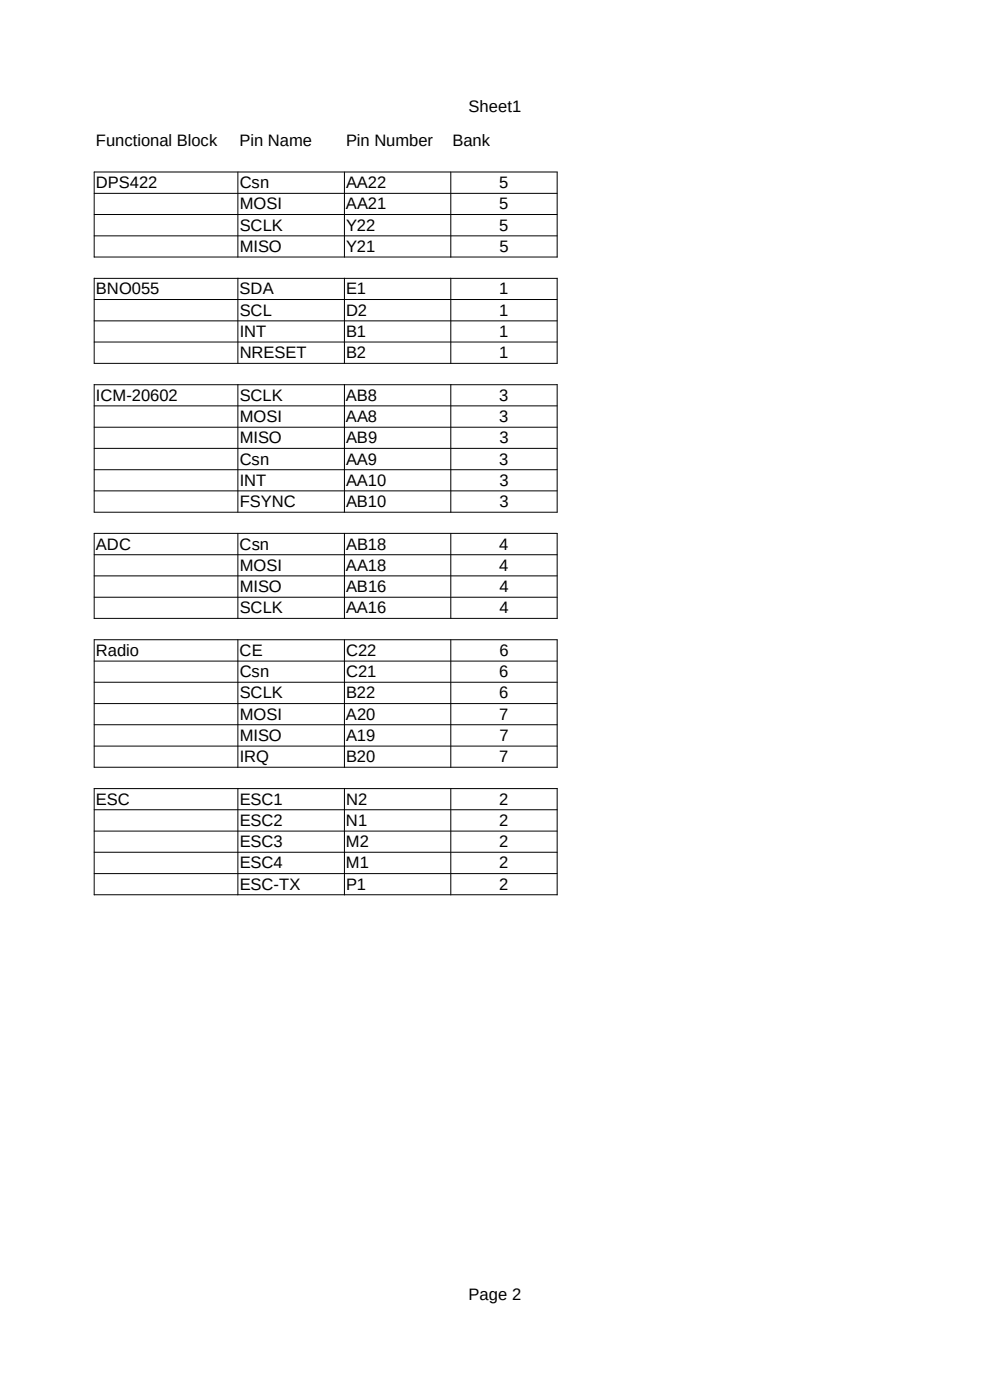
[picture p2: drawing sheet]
<svg xmlns="http://www.w3.org/2000/svg" width="210mm" height="297mm" viewBox="0 0 210 297" stroke-linecap="round" stroke-linejoin="round" font-family="sans-serif">
<defs><g id="words">
<g font-size="3.5">
<text x="99.4" y="23.7">Sheet1</text>
<text x="20.4" y="30.9">Functional Block</text>
<text x="50.8" y="30.9">Pin Name</text>
<text x="73.4" y="30.9">Pin Number</text>
<text x="96" y="30.9">Bank</text>
<text x="20.4" y="39.9">DPS422</text>
<text x="50.8" y="39.9">Csn</text>
<text x="73.4" y="39.9">AA22</text>
<text x="105.9" y="39.9">5</text>
<text x="50.8" y="44.4">MOSI</text>
<text x="73.4" y="44.4">AA21</text>
<text x="105.9" y="44.4">5</text>
<text x="50.8" y="48.9">SCLK</text>
<text x="50.8" y="53.4">MISO</text>
<text x="73.4" y="48.9">Y22</text>
<text x="73.4" y="53.4">Y21</text>
<text x="105.9" y="48.9">5</text>
<text x="105.9" y="53.4">5</text>
<text x="20.4" y="62.4">BNO055</text>
<text x="50.8" y="62.4">SDA</text>
<text x="73.4" y="62.4">E1</text>
<text x="105.9" y="62.4">1</text>
<text x="50.8" y="67">SCL</text>
<text x="50.8" y="71.5">INT</text>
<text x="73.4" y="67">D2</text>
<text x="73.4" y="71.5">B1</text>
<text x="105.9" y="71.5">1</text>
<text x="105.9" y="67">1</text>
<text x="50.8" y="76">NRESET</text>
<text x="73.4" y="76">B2</text>
<text x="105.9" y="76">1</text>
<text x="20.4" y="85">ICM-20602</text>
<text x="50.8" y="89.5">MOSI</text>
<text x="50.8" y="85">SCLK</text>
<text x="73.4" y="89.5">AA8</text>
<text x="73.4" y="85">AB8</text>
<text x="105.9" y="89.5">3</text>
<text x="105.9" y="85">3</text>
<text x="50.8" y="94">MISO</text>
<text x="73.4" y="94">AB9</text>
<text x="105.9" y="94">3</text>
<text x="50.8" y="98.6">Csn</text>
<text x="73.4" y="98.6">AA9</text>
<text x="105.9" y="98.6">3</text>
<text x="50.8" y="103">INT</text>
<text x="50.8" y="107.6">FSYNC</text>
<text x="73.4" y="103">AA10</text>
<text x="73.4" y="107.6">AB10</text>
<text x="105.9" y="103">3</text>
<text x="105.9" y="107.6">3</text>
<text x="20.4" y="116.6">ADC</text>
<text x="50.8" y="116.6">Csn</text>
<text x="73.4" y="116.6">AB18</text>
<text x="105.9" y="116.6">4</text>
<text x="50.8" y="121.1">MOSI</text>
<text x="50.8" y="125.6">MISO</text>
<text x="73.4" y="121.1">AA18</text>
<text x="73.4" y="125.6">AB16</text>
<text x="105.9" y="121.1">4</text>
<text x="105.9" y="125.6">4</text>
<text x="50.8" y="130.1">SCLK</text>
<text x="73.4" y="130.1">AA16</text>
<text x="105.9" y="130.1">4</text>
<text x="20.4" y="139.1">Radio</text>
<text x="50.8" y="139.1">CE</text>
<text x="50.8" y="143.6">Csn</text>
<text x="73.4" y="143.6">C21</text>
<text x="73.4" y="139.1">C22</text>
<text x="105.9" y="143.6">6</text>
<text x="105.9" y="139.1">6</text>
<text x="50.8" y="148.2">SCLK</text>
<text x="73.4" y="148.2">B22</text>
<text x="105.9" y="148.2">6</text>
<text x="50.8" y="152.7">MOSI</text>
<text x="73.4" y="152.7">A20</text>
<text x="105.9" y="152.7">7</text>
<text x="50.8" y="157.2">MISO</text>
<text x="50.8" y="161.7">IRQ</text>
<text x="73.4" y="161.7">B20</text>
<text x="73.4" y="157.2">A19</text>
<text x="105.9" y="161.7">7</text>
<text x="105.9" y="157.2">7</text>
<text x="20.4" y="170.7">ESC</text>
<text x="50.9" y="170.7">ESC1</text>
<text x="73.4" y="170.7">N2</text>
<text x="105.9" y="170.7">2</text>
<text x="50.8" y="175.2">ESC2</text>
<text x="50.8" y="179.7">ESC3</text>
<text x="73.4" y="175.2">N1</text>
<text x="73.4" y="179.7">M2</text>
<text x="105.9" y="175.2">2</text>
<text x="105.9" y="179.7">2</text>
<text x="50.8" y="184.2">ESC4</text>
<text x="73.4" y="184.2">M1</text>
<text x="105.9" y="184.2">2</text>
<text x="50.8" y="188.7">ESC-TX</text>
<text x="73.4" y="188.7">P1</text>
<text x="105.9" y="188.7">2</text>
<text x="99.4" y="275.7">Page 2</text>
</g>
</g></defs>
<g fill="none" stroke="#000" stroke-width=".21">
<path d="M50.5 36.5v18.1M73.1 36.5v18.1M95.6 36.5v18.1M20 54.6v-18.1h98.2v18.1M20 59v18.1h98.2v-18.1M20 41h98.2M20 45.5h98.2M20 50h98.2M20 54.5h98.2M20 59.1h98.2M50.5 59v18.1M73.1 59v18.1"/>
<path d="M95.6 59v18.1M20 63.5h98.2M20 68.1h98.2M20 72.6h98.2M20 81.6v27.1h98.2v-27.1M20 81.6h98.2M20 86.1h98.2M20 90.6h98.2M20 95.1h98.2M20 99.7h98.2M50.5 81.6v27.1M73.1 81.6v27.1"/>
<path d="M95.6 81.6v27.1M20 104.1h98.2M20 117.7h98.2M50.5 113.2v18M73.1 113.2v18M95.6 113.2v18M20 131.2v-18h98.2v18M20 122.2h98.2M20 126.7h98.2M20 131.2h98.2M50.5 135.7v27.1M73.1 135.7v27.1"/>
<path d="M95.6 135.7v27.1M20 140.3h98.2M20 144.7h98.2M20 149.3h98.2M20 153.8h98.2M20 158.3h98.2M20 162.8v-27.1h98.2v27.1M20 167.3v22.6M20 162.8h98.2M20 167.3h98.2M20 171.8h98.2M20 176.3h98.2"/>
<path d="M50.5 167.3v22.6M73.1 167.3v22.6M95.6 167.3v22.6M118.2 167.3v22.6M20 180.8h98.2M20 185.3h98.2M20 189.8h98.2"/>
</g>
<use href="#words"/>
</svg>
